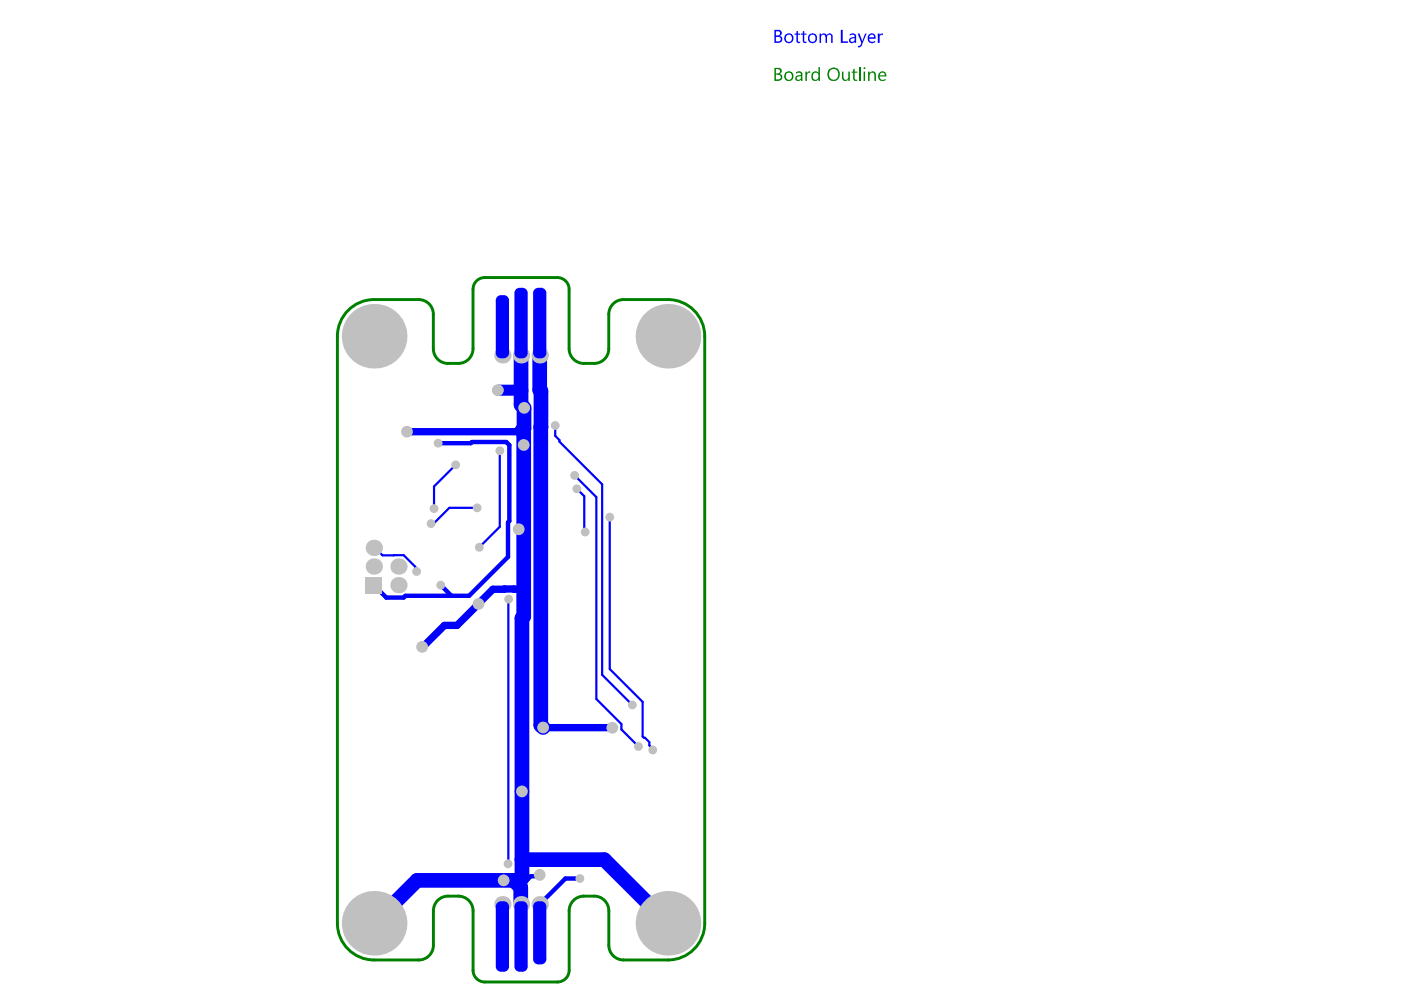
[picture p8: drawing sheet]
<svg xmlns="http://www.w3.org/2000/svg" width="297mm" height="210mm" viewBox="0 0 297 210" stroke-linecap="round" stroke-linejoin="round" font-family="sans-serif">
<g fill="none" stroke="#008000" stroke-width=".62">
<path d="M102.6 58.7h15.3M71.4 71.2v124.2M79.2 63.4h9.4M91.7 66.5v7.3M94.8 76.9h2.3M100.1 61.2v12.6M120.4 61.2v12.6M123.5 76.9h2.2M128.8 66.5v7.3M131.9 63.4h9.4M149.1 71.2v124.2M91.7 192.7v7.3"/>
<path d="M94.8 189.6h2.2M100.1 192.7v12.6M120.4 192.7v12.6M123.4 189.6h2.3M128.8 192.7v7.3M79.2 203.1h9.4M102.6 207.8h15.3M131.9 203.1h9.4"/>
</g>
<g fill="#008000">
<path d="M170.4 15.2h.3v.3l.2-.3 .4-.1 .1 .4a.52 .52 0 0 0-.5 .1 .52 .52 0 0 0-.2 .5v1h-.3z"/>
<path d="M178.1 15.2h.3v1.1a.52 .52 0 0 0 .6 .6 .52 .52 0 0 0 .5-.6v-1.1h.3v1.9h-.3v-.3a.73 .73 0 0 1-.9 .3 .73 .73 0 0 1-.5-.8z"/>
<path d="M180.5 14.7l.3-.2v.7h.6v.2h-.6v1.2l.2 .3 .4-.1v.3a.69 .69 0 0 1-.9-.5v-1.2h-.3v-.2h.3z"/>
<path d="M164.2 14.6v.9h.3a.48 .48 0 0 0 .5-.4 .48 .48 0 0 0-.5-.5zM164.2 15.8v1h.4a.49 .49 0 0 0 .6-.5 .49 .49 0 0 0-.7-.4zM163.8 14.4h.8a.65 .65 0 0 1 .8 .4 .65 .65 0 0 1-.5 .8 .77 .77 0 0 1 .6 .9 .77 .77 0 0 1-.9 .6h-.8z"/>
<path d="M166.2 16.1a.73 .73 0 0 0 1.4 0 .73 .73 0 0 0-1.4 0zM165.9 16.1a1.03 1.03 0 0 1 2 0 1.03 1.03 0 0 1-2 0z"/>
<path d="M168.6 16.3a.45 .45 0 0 0 .4 .6 .45 .45 0 0 0 .4-.6v-.2zM168.4 15.2h.1a.77 .77 0 0 1 .8-.1 .77 .77 0 0 1 .5 .8v1.2h-.4v-.3a.64 .64 0 0 1-.7 .4 .64 .64 0 0 1-.5-.7 .64 .64 0 0 1 .7-.6h.5a.55 .55 0 0 0-.4-.5 .55 .55 0 0 0-.6 .2z"/>
<path d="M171.9 15.3a.86 .86 0 0 1 1.3 .1v-1.2h.3v2.9h-.3v-.3a.9 .9 0 0 1-1.3 .1 .9 .9 0 0 1-.2-1.2zM172 15.6v.1a.71 .71 0 0 0 .1 .9 .71 .71 0 0 0 .9 .1l.2-.8a.6 .6 0 0 0-.5-.5 .6 .6 0 0 0-.7 .2z"/>
<path d="M175.6 14.9l-.1 .3a1.08 1.08 0 0 0 .1 1.2 1.08 1.08 0 0 0 1.3 .3 1.19 1.19 0 0 0 .5-1.2 1.19 1.19 0 0 0-.9-.9l-.6 .1zM175.4 14.6h.1a1.4 1.4 0 0 1 2 .4 1.4 1.4 0 0 1-.5 2 1.32 1.32 0 0 1-1.5-.2 1.32 1.32 0 0 1-.4-1.5z"/>
</g>
<path d="M181.9 14.2v2.9" fill="none" stroke="#008000" stroke-width=".32"/>
<g fill="#008000">
<path d="M183.7 15.2h.3v.3a.72 .72 0 0 1 .8-.4 .72 .72 0 0 1 .5 .8v1.2h-.3v-1.1a.52 .52 0 0 0-.5-.6 .52 .52 0 0 0-.5 .6v1.1h-.3z"/>
<path d="M182.7 14.4a.2 .2 0 0 1 .4 0 .2 .2 0 0 1-.4 0zM182.7 15.2h.3v1.9h-.3z"/>
<path d="M186.2 15.6l-.1 .3h1.1a.55 .55 0 0 0-.4-.5 .55 .55 0 0 0-.6 .2zM185.9 15.5a.89 .89 0 0 1 1.1-.3 .89 .89 0 0 1 .5 1h-1.4a.73 .73 0 0 0 .5 .6 .73 .73 0 0 0 .8-.2v.4h-.2a1.04 1.04 0 0 1-1.2-.3 1.04 1.04 0 0 1-.1-1.2z"/>
</g>
<g fill="none" stroke="#008000" stroke-width=".62">
<path d="M102.6 58.7a2.49 2.49 0 0 0-2.5 2.5M117.9 58.7a2.49 2.49 0 0 1 2.5 2.5M79.2 63.4a7.8 7.8 0 0 0-7.8 7.8M88.6 63.4a3.1 3.1 0 0 1 3.1 3.1M91.7 73.8a3.1 3.1 0 0 0 3.1 3.1M100.1 73.8a3.1 3.1 0 0 1-3.1 3.1M120.4 73.8a3.1 3.1 0 0 0 3.1 3.1M128.8 73.8a3.1 3.1 0 0 1-3.1 3.1M131.9 63.4a3.1 3.1 0 0 0-3.1 3.1M141.3 63.4a7.8 7.8 0 0 1 7.8 7.8M71.4 195.4a7.8 7.8 0 0 0 7.8 7.7M94.8 189.6a3.1 3.1 0 0 0-3.1 3.1"/>
<path d="M97 189.6a3.1 3.1 0 0 1 3.1 3.1M123.5 189.6a3.1 3.1 0 0 0-3.1 3.1M125.7 189.6a3.1 3.1 0 0 1 3.1 3.1M149.1 195.4a7.8 7.8 0 0 1-7.8 7.7M91.7 200a3.1 3.1 0 0 1-3.1 3.1M100.1 205.3a2.49 2.49 0 0 0 2.5 2.5M120.4 205.3a2.49 2.49 0 0 1-2.5 2.5M128.8 200a3.1 3.1 0 0 0 3.1 3.1"/>
</g>
<path d="M86.1 91.3h24.1M110.8 124.7h-6.5l-7.6 7.6h-2.7l-4.5 4.6h-.2M114.9 153.9l14.6 .1M129.5 154h.1" fill="none" stroke="#00f" stroke-width="1.6"/>
<path d="M96.4 98.4l-4.6 4.5v4.7M105.7 95.4v16.1l-4.3 4.3M105.8 95.4h-.1M117.5 90h.1M117.5 90v2.2l.9 .9v.3l9 9.1v40.3l6.4 6.4M79.1 115.9h.2l1.6 1.6h4.5l2.5 2.4v.8l.2 .2M101 107.5h-5.9l-3.1 3h-.5l-.3 .3M121.6 100.6l4.6 4.6v42.7l5.3 5.3v1.1l3.6 3.7M122 103.4l1.6 1.6v7.4l.2 .2M129 109.4v32.2l7 6.9v7.3l.2 .3h.3l.9 .9v.7l.7 .7v.3M107.6 126.8l-.1 56" fill="none" stroke="#00f" stroke-width=".47"/>
<path d="M110.2 75.2v10.4l.7 .7M114.2 75.2v7.3l.2 .3v70.6l.5 .5M110.9 86.7v4l-.5 .4 .4 .4v38.9l-.4 .4v55.1l-.2 .2M110.2 191.3v-3.5l-1.5-1.5h-20.5l-9 9.1M110.4 181.9h17.4l13.5 13.5" fill="none" stroke="#00f" stroke-width="3.1"/>
<path d="M92.7 93.8h6.9l.3-.3h7.2l.7 .7v16l-.3 .3v7.3l-8.3 8.3h-13.4l-.4 .3h-3.7l-2.6-2.6M110.4 91.1l-.2 .2M93.2 123.8l2.3 2.3M114.2 185.1l-.3 .3h-1.6l-.6 .7h-1.5M122.7 185.9h-3.1l-5.4 5.4" fill="none" stroke="#00f" stroke-width=".93"/>
<path d="M105.3 82.6h4.9" fill="none" stroke="#00f" stroke-width="2.3"/>
<g fill="#00f">
<path d="M168.5 6.6h.3v.5h.5v.2h-.5v1.3a.27 .27 0 0 0 .2 .2 .27 .27 0 0 0 .3 0v.3l-.3 .1-.5-.4v-1.5h-.4v-.2h.4z"/>
<path d="M169.8 6.6h.4v.5h.4v.2h-.4v1.3a.27 .27 0 0 0 .1 .2 .27 .27 0 0 0 .3 0v.3l-.2 .1-.6-.4v-1.5h-.4v-.2h.4z"/>
<path d="M173.4 7.1h.3v.3a.62 .62 0 0 1 .6-.4 .62 .62 0 0 1 .6 .5 .66 .66 0 0 1 .8-.4 .66 .66 0 0 1 .5 .8v1.2h-.4v-1.1a.47 .47 0 0 0-.4-.7 .47 .47 0 0 0-.4 .7v1.1h-.3v-1.2a.49 .49 0 0 0-.6-.6 .49 .49 0 0 0-.4 .7v1.1h-.3z"/>
<path d="M177.9 6.3h.4v2.5h1.1v.3h-1.5z"/>
<path d="M181.4 7.1h.4l.6 1.7 .6-1.7h.3l-.9 2.5-.5 .4h-.4v-.3h.4l.3-.6z"/>
<path d="M185.7 7.1h.4v.4l.2-.4h.5v.3a.52 .52 0 0 0-.5 .1 .52 .52 0 0 0-.2 .6v1h-.4z"/>
<path d="M164.2 6.6v.9h.3a.44 .44 0 0 0 .5-.4 .44 .44 0 0 0-.5-.5zM164.2 7.8v1h.4a.49 .49 0 0 0 .6-.6 .49 .49 0 0 0-.7-.4zM163.8 6.3h.8a.7 .7 0 0 1 .8 .6 .7 .7 0 0 1-.5 .8 .66 .66 0 0 1 .6 .4 .66 .66 0 0 1-.2 .7l-.4 .3h-1.1z"/>
<path d="M166.4 7.6a.78 .78 0 0 0-.1 .9 .78 .78 0 0 0 .8 .3 .75 .75 0 0 0 .4-.9 .75 .75 0 0 0-.9-.5zM166.2 7.3h.1a1.01 1.01 0 0 1 1.6 .5 1.01 1.01 0 0 1-1.1 1.3 1.01 1.01 0 0 1-.8-1.4z"/>
<path d="M171.4 7.5v.1a.68 .68 0 0 0 .2 1.2 .68 .68 0 0 0 .9-.8 .66 .66 0 0 0-.4-.6 .66 .66 0 0 0-.7 .1zM171.1 7.4h.1a1.02 1.02 0 0 1 1.7 .4 1.02 1.02 0 0 1-1.1 1.4 1.09 1.09 0 0 1-.7-1.8z"/>
<path d="M179.9 8.3a.45 .45 0 0 0 .5 .5 .45 .45 0 0 0 .4-.5v-.2zM179.8 7.3a.77 .77 0 0 1 .8-.3 .77 .77 0 0 1 .5 .7v1.4h-.3v-.3a.64 .64 0 0 1-.8 .3 .64 .64 0 0 1-.4-.7 .64 .64 0 0 1 .7-.5l.5-.1a.55 .55 0 0 0-.4-.5 .55 .55 0 0 0-.6 .3z"/>
<path d="M184 7.6l-.1 .3h1a.5 .5 0 0 0-.3-.6 .5 .5 0 0 0-.6 .3zM183.7 7.5a.84 .84 0 0 1 .9-.4 .84 .84 0 0 1 .6 .9v.2h-1.3a.75 .75 0 0 0 .5 .6 .75 .75 0 0 0 .8-.1v.2a1 1 0 0 1-1.3 0 1 1 0 0 1-.2-1.2z"/>
</g>
<g fill="#c0c0c0">
<circle cx="89.3" cy="136.9" r="1.24"/>
<circle cx="114.2" cy="185.1" r="1.24"/>
<circle cx="110.2" cy="200.3" r=".93"/>
<circle cx="138.1" cy="158.7" r=".93"/>
<circle cx="133.8" cy="149.2" r=".93"/>
<circle cx="135.1" cy="158" r=".93"/>
<circle cx="129.5" cy="154" r="1.24"/>
<circle cx="107.5" cy="182.8" r=".93"/>
<circle cx="122" cy="103.4" r=".93"/>
<circle cx="105.8" cy="95.4" r=".93"/>
<circle cx="101" cy="107.5" r=".93"/>
<circle cx="109.7" cy="112" r="1.24"/>
<circle cx="91.8" cy="107.6" r=".93"/>
<circle cx="91.2" cy="110.8" r=".93"/>
<circle cx="107.6" cy="126.8" r=".93"/>
<circle cx="110.9" cy="86.3" r="1.24"/>
<circle cx="93.2" cy="123.8" r=".93"/>
<circle cx="101.2" cy="127.8" r="1.24"/>
<circle cx="121.6" cy="100.6" r=".93"/>
<circle cx="110.8" cy="94.1" r="1.24"/>
<circle cx="117.5" cy="90" r=".93"/>
<circle cx="110.2" cy="66.3" r=".93"/>
<circle cx="106.6" cy="186.3" r="1.24"/>
<circle cx="110.4" cy="167.5" r="1.24"/>
<circle cx="129" cy="109.4" r=".93"/>
<circle cx="92.7" cy="93.8" r=".93"/>
<circle cx="86.1" cy="91.3" r="1.24"/>
<circle cx="122.7" cy="185.9" r=".93"/>
<circle cx="114.9" cy="153.9" r="1.24"/>
<circle cx="88.1" cy="120.9" r=".93"/>
<circle cx="101.4" cy="115.8" r=".93"/>
<circle cx="96.4" cy="98.4" r=".93"/>
<circle cx="123.8" cy="112.6" r=".93"/>
<circle cx="105.3" cy="82.6" r="1.24"/>
<circle cx="79.1" cy="119.9" r="1.72"/>
<circle cx="79.1" cy="115.9" r="1.72"/>
<circle cx="79.2" cy="195.4" r="6.8"/>
<circle cx="84.3" cy="123.8" r="1.72"/>
<circle cx="84.3" cy="119.9" r="1.72"/>
<circle cx="106.3" cy="191.3" r="1.72"/>
<circle cx="110.2" cy="191.3" r="1.72"/>
<circle cx="114.2" cy="191.3" r="1.72"/>
<circle cx="141.3" cy="195.4" r="6.8"/>
<circle cx="79.2" cy="71.2" r="6.8"/>
<circle cx="106.3" cy="75.2" r="1.72"/>
<circle cx="110.2" cy="75.2" r="1.72"/>
<circle cx="114.2" cy="75.2" r="1.72"/>
<circle cx="141.3" cy="71.2" r="6.8"/>
</g>
<path d="M77.4 122.1h3.4v3.4h-3.4z" fill-rule="evenodd" fill="#c0c0c0"/>
<g fill="#00f">
<path d="M112.8 191.8l1.1-1.1h.6l1.1 1.1v11.2l-1.1 1.1h-.6l-1.1-1.1z" fill-rule="evenodd"/>
<path d="M104.9 191.8l1.1-1.1h.6l1.1 1.1v12.7l-1.1 1.1h-.6l-1.1-1.1z" fill-rule="evenodd"/>
<path d="M108.8 191.8l1.1-1.1h.6l1.1 1.1v12.7l-1.1 1.1h-.6l-1.1-1.1z" fill-rule="evenodd"/>
<path d="M108.8 62l1.1-1.1h.6l1.1 1.1v12.7l-1.1 1.1h-.6l-1.1-1.1z" fill-rule="evenodd"/>
<path d="M112.8 62l1.1-1.1h.6l1.1 1.1v12.7l-1.1 1.1h-.6l-1.1-1.1z" fill-rule="evenodd"/>
<path d="M104.9 63.5l1.1-1h.6l1.1 1v11.2l-1.1 1.1h-.6l-1.1-1.1z" fill-rule="evenodd"/>
</g>
<g fill="#00f">
<path d="M114.5 190.7v1.1zM114.5 190.7a1.09 1.09 0 0 1 1.1 1.1h-1.1z"/>
<path d="M112.8 191.8h1.1zM113 191.2l.5-.4 .4-.1v1.1h-1.1z"/>
<path d="M113.9 203v1.1zM112.8 203h1.1v1.1a1.09 1.09 0 0 1-1.1-1.1z"/>
<path d="M114.5 203h1.1zM114.5 203h1.1a1.09 1.09 0 0 1-1.1 1.1z"/>
<path d="M106.6 190.7v1.1zM106.6 190.7a1.09 1.09 0 0 1 1.1 1.1h-1.1z"/>
<path d="M104.9 191.8h1.1zM105.1 191.2l.5-.4 .4-.1v1.1h-1.1z"/>
<path d="M106 204.5v1.1zM104.9 204.5h1.1v1.1a1.09 1.09 0 0 1-1.1-1.1z"/>
<path d="M106.6 204.5h1.1zM106.6 204.5h1.1a1.09 1.09 0 0 1-1.1 1.1z"/>
<path d="M110.5 190.7v1.1zM110.5 190.7a1.09 1.09 0 0 1 1.1 1.1h-1.1z"/>
<path d="M108.8 191.8h1.1zM109.1 191.2l.5-.4 .3-.1v1.1h-1.1z"/>
<path d="M109.9 204.5v1.1zM108.8 204.5h1.1v1.1a1.09 1.09 0 0 1-1.1-1.1z"/>
<path d="M110.5 204.5h1.1zM110.5 204.5h1.1a1.09 1.09 0 0 1-1.1 1.1z"/>
<path d="M109.9 74.7v1.1zM108.8 74.7h1.1v1.1a1.09 1.09 0 0 1-1.1-1.1z"/>
<path d="M110.5 74.7h1.1zM110.5 74.7h1.1a1.09 1.09 0 0 1-1.1 1.1z"/>
<path d="M110.5 60.9v1.1zM110.5 60.9a1.09 1.09 0 0 1 1.1 1.1h-1.1z"/>
<path d="M108.8 62h1.1zM109.1 61.3l.5-.3 .3-.1v1.1h-1.1z"/>
<path d="M113.9 74.7v1.1zM112.8 74.7h1.1v1.1a1.09 1.09 0 0 1-1.1-1.1z"/>
<path d="M114.5 74.7h1.1zM114.5 74.7h1.1a1.09 1.09 0 0 1-1.1 1.1z"/>
<path d="M114.5 60.9v1.1zM114.5 60.9a1.09 1.09 0 0 1 1.1 1.1h-1.1z"/>
<path d="M112.8 62h1.1zM113 61.3l.5-.3 .4-.1v1.1h-1.1z"/>
<path d="M106 74.7v1.1zM104.9 74.7h1.1v1.1a1.09 1.09 0 0 1-1.1-1.1z"/>
<path d="M106.6 74.7h1.1zM106.6 74.7h1.1a1.09 1.09 0 0 1-1.1 1.1z"/>
<path d="M106.6 62.5v1zM106.6 62.5a1.09 1.09 0 0 1 1.1 1h-1.1z"/>
<path d="M104.9 63.5h1.1zM105.1 62.9l.5-.4h.4v1h-1.1z"/>
</g>
</svg>
